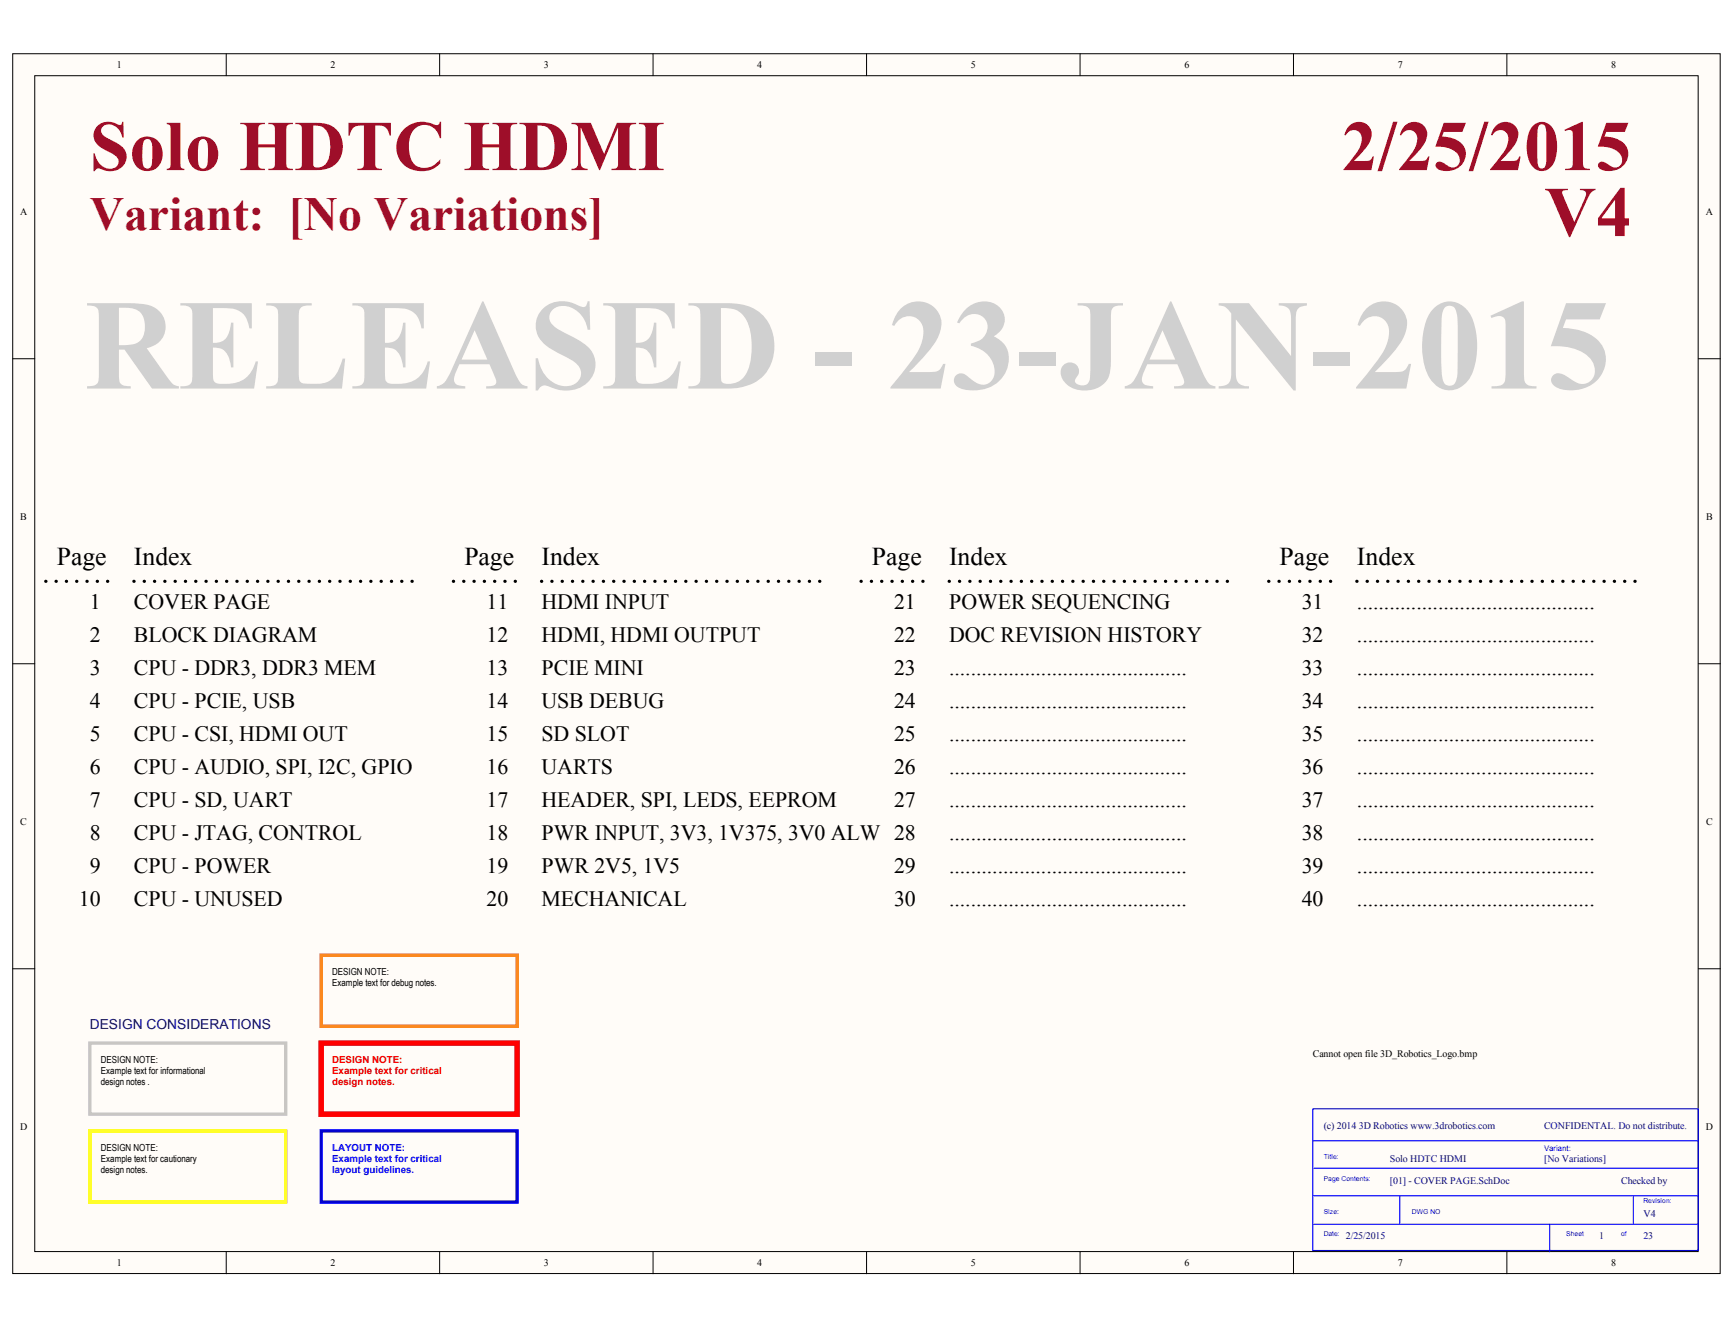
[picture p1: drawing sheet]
<svg xmlns="http://www.w3.org/2000/svg" width="271mm" height="208mm" viewBox="0 0 271 208" stroke-linecap="round" stroke-linejoin="round" font-family="sans-serif">
<defs><g id="words">
<text font-size="20.1" fill="#d0d0d0" x="13.2" y="60.6">RELEASED - 23-JAN-2015</text>
<g font-size="11.1" fill="#9e0e29">
<text x="14" y="26.5">Solo HDTC HDMI</text>
<text x="209.4" y="26.5">2/25/2015</text>
<text x="241.1" y="36.8">V4</text>
</g>
<text font-size="7.4" fill="#9e0e29" x="14" y="35.9">Variant: [No Variations]</text>
<g font-size="4">
<text x="8.9" y="88.1">Page</text>
<text x="20.9" y="88.1">Index</text>
<text x="72.5" y="88.1">Page</text>
<text x="84.5" y="88.1">Index</text>
<text x="136.1" y="88.1">Page</text>
<text x="148.1" y="88.1">Index</text>
<text x="199.7" y="88.1">Page</text>
<text x="211.8" y="88.1">Index</text>
</g>
<g font-size="3.4">
<text x="14" y="95.1">1</text>
<text x="20.9" y="95.1">COVER PAGE</text>
<text x="75.9" y="95.1">11</text>
<text x="84.5" y="95.1">HDMI INPUT</text>
<text x="139.6" y="95.1">21</text>
<text x="148.1" y="95.1">POWER SEQUENCING</text>
<text x="203.2" y="95.1">31</text>
<text x="211.8" y="95.1">............................................</text>
<text x="14" y="100.2">2</text>
<text x="20.9" y="100.2">BLOCK DIAGRAM</text>
<text x="75.9" y="100.2">12</text>
<text x="84.5" y="100.2">HDMI, HDMI OUTPUT</text>
<text x="139.6" y="100.2">22</text>
<text x="148.1" y="100.2">DOC REVISION HISTORY</text>
<text x="203.2" y="100.2">32</text>
<text x="211.8" y="100.2">............................................</text>
<text x="14" y="105.4">3</text>
<text x="20.9" y="105.4">CPU - DDR3, DDR3 MEM</text>
<text x="75.9" y="105.4">13</text>
<text x="84.5" y="105.4">PCIE MINI</text>
<text x="139.6" y="105.4">23</text>
<text x="148.1" y="105.4">............................................</text>
<text x="203.2" y="105.4">33</text>
<text x="211.8" y="105.4">............................................</text>
<text x="14" y="110.5">4</text>
<text x="20.9" y="110.5">CPU - PCIE, USB</text>
<text x="75.9" y="110.5">14</text>
<text x="84.5" y="110.5">USB DEBUG</text>
<text x="139.6" y="110.5">24</text>
<text x="148.1" y="110.5">............................................</text>
<text x="203.2" y="110.5">34</text>
<text x="211.8" y="110.5">............................................</text>
<text x="14" y="115.7">5</text>
<text x="20.9" y="115.7">CPU - CSI, HDMI OUT</text>
<text x="75.9" y="115.7">15</text>
<text x="84.5" y="115.7">SD SLOT</text>
<text x="139.6" y="115.7">25</text>
<text x="148.1" y="115.7">............................................</text>
<text x="203.2" y="115.7">35</text>
<text x="211.8" y="115.7">............................................</text>
<text x="14" y="120.8">6</text>
<text x="14" y="126">7</text>
<text x="20.9" y="120.8">CPU - AUDIO, SPI, I2C, GPIO</text>
<text x="20.9" y="126">CPU - SD, UART</text>
<text x="75.9" y="120.8">16</text>
<text x="75.9" y="126">17</text>
<text x="84.5" y="120.8">UARTS</text>
<text x="84.5" y="126">HEADER, SPI, LEDS, EEPROM</text>
<text x="139.6" y="120.8">26</text>
<text x="139.6" y="126">27</text>
<text x="148.1" y="120.8">............................................</text>
<text x="148.1" y="126">............................................</text>
<text x="203.2" y="120.8">36</text>
<text x="203.2" y="126">37</text>
<text x="211.8" y="126">............................................</text>
<text x="211.8" y="120.8">............................................</text>
<text x="14" y="131.1">8</text>
<text x="20.9" y="131.1">CPU - JTAG, CONTROL</text>
<text x="75.9" y="131.1">18</text>
<text x="84.5" y="131.1">PWR INPUT, 3V3, 1V375, 3V0 ALW 28</text>
<text x="148.1" y="131.1">............................................</text>
<text x="203.2" y="131.1">38</text>
<text x="211.8" y="131.1">............................................</text>
<text x="14" y="136.3">9</text>
<text x="20.9" y="136.3">CPU - POWER</text>
<text x="75.9" y="136.3">19</text>
<text x="84.5" y="136.3">PWR 2V5, 1V5</text>
<text x="139.6" y="136.3">29</text>
<text x="148.1" y="136.3">............................................</text>
<text x="203.2" y="136.3">39</text>
<text x="211.8" y="136.3">............................................</text>
<text x="12.3" y="141.4">10</text>
<text x="20.9" y="141.4">CPU - UNUSED</text>
<text x="75.9" y="141.4">20</text>
<text x="84.5" y="141.4">MECHANICAL</text>
<text x="139.6" y="141.4">30</text>
<text x="148.1" y="141.4">............................................</text>
<text x="203.2" y="141.4">40</text>
<text x="211.8" y="141.4">............................................</text>
</g>
<text font-size="2.2" fill="#000080" x="14" y="160.6">DESIGN CONSIDERATIONS</text>
<g font-size="1.6">
<text x="18.2" y="10.6">1</text>
<text x="51.6" y="10.6">2</text>
<text x="84.9" y="10.6">3</text>
<text x="118.2" y="10.6">4</text>
<text x="151.5" y="10.6">5</text>
<text x="184.8" y="10.6">6</text>
<text x="218.1" y="10.6">7</text>
<text x="251.5" y="10.6">8</text>
<text x="3.1" y="33.5">A</text>
<text x="266.2" y="33.5">A</text>
<text x="3.2" y="81.1">B</text>
<text x="266.3" y="81.1">B</text>
<text x="3.2" y="128.8">C</text>
<text x="266.3" y="128.8">C</text>
<text x="204.9" y="164.9">Cannot open file 3D_Robotics_Logo.bmp</text>
<text x="3.1" y="176.3">D</text>
<text x="266.2" y="176.3">D</text>
<text x="18.2" y="197.6">1</text>
<text x="51.6" y="197.6">2</text>
<text x="84.9" y="197.6">3</text>
<text x="118.2" y="197.6">4</text>
<text x="151.5" y="197.6">5</text>
<text x="184.8" y="197.6">6</text>
<text x="218.1" y="197.6">7</text>
<text x="251.5" y="197.6">8</text>
</g>
<g font-size="1.6" fill="#000080">
<text x="206.6" y="176.1">(c) 2014</text>
<text x="212.1" y="176.1">3D Robotics www.3drobotics.com</text>
<text x="241" y="176.1">CONFIDENTAL. Do not distribute.</text>
<text x="216.9" y="184.7">[01] - COVER PAGE.SchDoc</text>
<text x="216.9" y="181.3">Solo HDTC HDMI</text>
<text x="241" y="181.3">[No Variations]</text>
<text x="253" y="184.7">Checked by</text>
<text x="256.5" y="189.8">V4</text>
<text x="210" y="193.3">2/25/2015</text>
<text x="249.6" y="193.3">1</text>
<text x="256.5" y="193.3">23</text>
</g>
<g font-size="1.5">
<text x="51.8" y="152.1">DESIGN NOTE:</text>
<text x="51.8" y="153.8">Example text for debug notes.</text>
<text x="15.7" y="165.8">DESIGN NOTE:</text>
<text x="15.7" y="167.6">Example text for informational</text>
<text x="15.7" y="169.3">design notes .</text>
<text x="15.7" y="179.5">DESIGN NOTE:</text>
<text x="15.7" y="181.3">Example text for cautionary</text>
<text x="15.7" y="183">design notes.</text>
</g>
<g font-size="1.5" fill="#f00">
<text x="51.8" y="165.8">DESIGN NOTE:</text>
<text x="51.8" y="167.6">Example text for critical</text>
<text x="51.8" y="169.3">design notes.</text>
</g>
<g font-size="1.5" fill="#00f">
<text x="51.8" y="179.5">LAYOUT NOTE:</text>
<text x="51.8" y="181.3">Example text for critical</text>
<text x="51.8" y="183">layout guidelines.</text>
</g>
<text font-size="1.2" fill="#00f" x="241" y="179.6">Variant:</text>
<g font-size="1.1" fill="#00f">
<text x="206.6" y="180.9">Title:</text>
<text x="206.6" y="184.3">Page Contents:</text>
<text x="206.6" y="189.4">Size:</text>
<text x="220.3" y="189.4">DWG NO</text>
<text x="256.5" y="187.7">Revision:</text>
<text x="206.6" y="192.8">Date:</text>
<text x="244.4" y="192.8">Sheet</text>
<text x="253" y="192.8">of</text>
</g>
</g></defs>
<g fill="#fffcf8" stroke="#000" stroke-width=".16">
<path d="M2 8.4h266.5v190.3h-266.5z"/>
<path d="M5.4 11.8h259.6v183.5h-259.6z"/>
</g>
<g fill="none" stroke="#000" stroke-width=".16">
<path d="M35.3 8.4v3.4M68.6 8.4v3.4M101.9 8.4v3.4M135.2 8.4v3.4M168.6 8.4v3.4M201.9 8.4v3.4M235.2 8.4v3.4M2 56h3.4M265.1 56h3.4M2 103.6h3.4M265.1 103.6h3.4M2 151.2h3.4"/>
<path d="M265.1 151.2h3.4M35.3 195.3v3.4M68.6 195.3v3.4M101.9 195.3v3.4M135.2 195.3v3.4M168.6 195.3v3.4M201.9 195.3v3.4M235.2 195.3v3.4"/>
</g>
<path d="M204.9 173h60.1v22.1h-60.1zM204.9 178h60.2M204.9 186.6h60.2M205.1 191h60M205.1 182.3h60M218.5 186.6v4.4M241.8 191v4.3M254.9 186.6v4.4" fill="none" stroke="#00f" stroke-width=".17"/>
<path d="M7.1 90.7h10.4M20.9 90.7h44.7M70.8 90.7h10.3M84.5 90.7h44.7M134.4 90.7h10.3M148.1 90.7h44.7M198 90.7h10.3M211.8 90.7h44.7" fill="none" stroke="#000" stroke-width=".52" stroke-dasharray="0 1.6"/>
<path d="M14 162.7h30.6v11.1h-30.6z" fill="none" stroke="#c6c3c6" stroke-width=".52"/>
<path d="M14 176.4h30.6v11.2h-30.6z" fill="none" stroke="#ff0" stroke-width=".52"/>
<path d="M50.1 162.7h30.6v11.1h-30.6z" fill="none" stroke="#f00" stroke-width=".86"/>
<path d="M50.1 176.4h30.6v11.2h-30.6z" fill="none" stroke="#00f" stroke-width=".52"/>
<path d="M50.1 149h30.6v11.1h-30.6z" fill="none" stroke="#fd8300" stroke-width=".52"/>
<use href="#words"/>
</svg>
